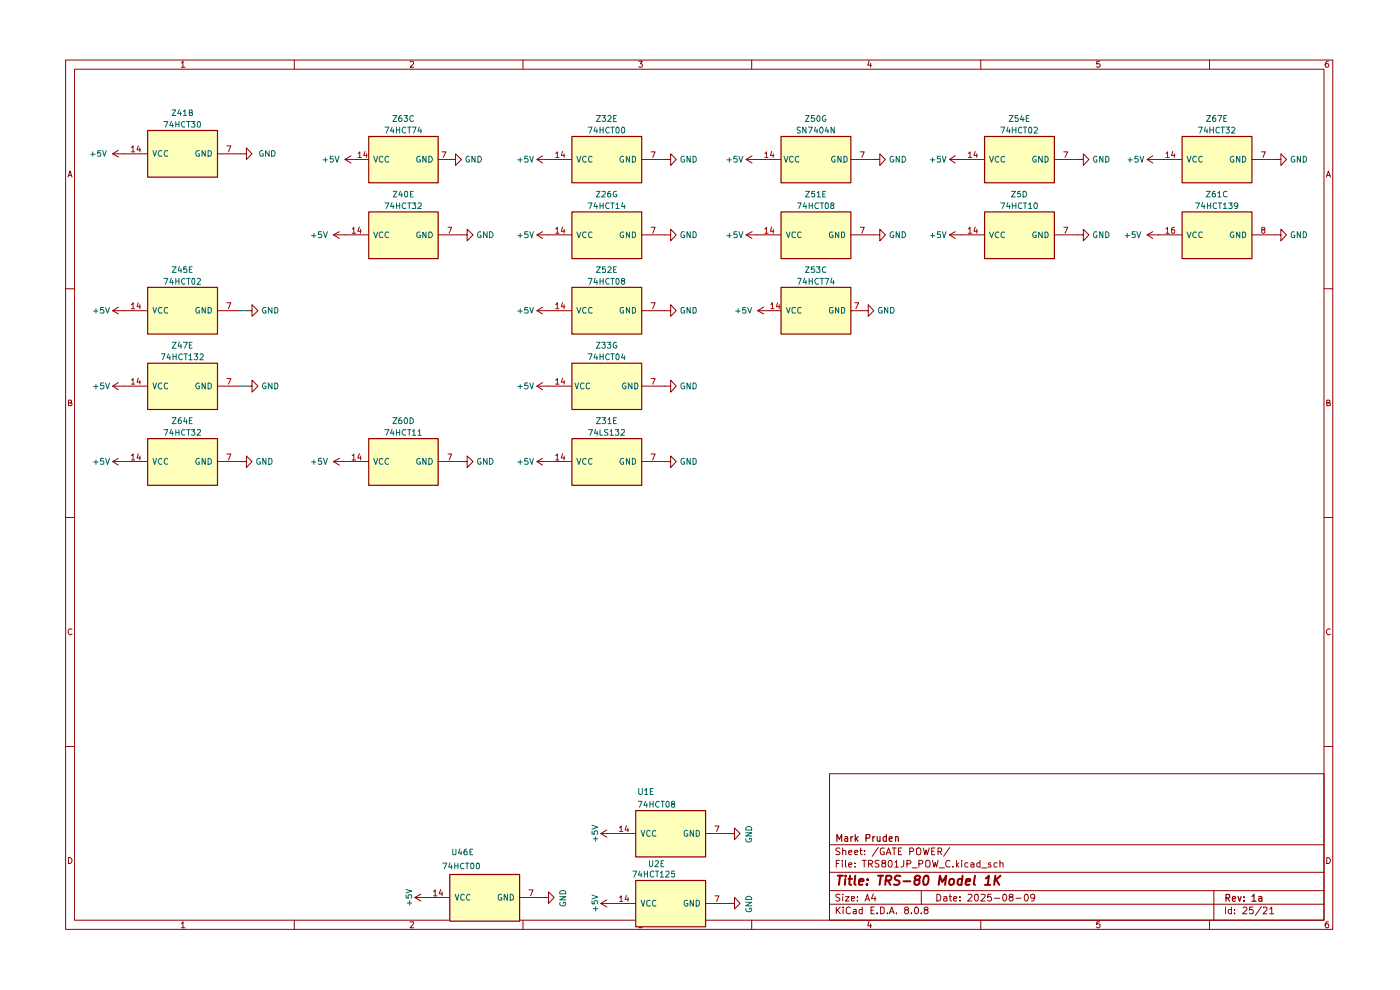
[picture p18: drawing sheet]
<svg xmlns="http://www.w3.org/2000/svg" width="297mm" height="210mm" viewBox="0 0 297 210" stroke-linecap="round" stroke-linejoin="round" font-family="sans-serif">
<g fill="none" stroke="#910000" stroke-width=".21">
<path d="M13.9 12.7h268.8v184.4h-268.8zM15.8 14.7h265.1v180.5h-265.1zM38.5 13.3h.1l.2-.3v1.3M38.5 14.3h.7M62.4 12.7v2M87 13.2l.5-.2 .3 .2-.1 .4-.7 .7h.8M111 12.7v2M135.5 13h.8l-.5 .5 .4 .1v.6h-.7M159.5 12.7v2M184.4 12.9l-.3 .9h.8M184.7 13.4v.9M208.1 12.7v2"/>
<path d="M233.3 13h-.6l-.1 .6h.7v.6h-.7M256.6 12.7v2M281.8 13a.71 .71 0 0 0-.7 .5 .71 .71 0 0 0 .3 .8l.4-.1v-.6l-.4-.1-.3 .3M14.4 37.5l.5-1.2 .4 1.2M14.5 37.2h.7M281.4 37.5l.4-1.2 .4 1.2M281.5 37.2h.6M13.9 61.3h1.9M280.9 61.3h1.8M14.5 85.5h.4l.3-.3-.2-.3h-.5v1.2h.6l.2-.5-.4-.1M281.5 85.5h.4l.2-.3-.1-.3h-.5v1.2h.6l.1-.5-.3-.1M13.9 109.8h1.9"/>
<path d="M280.9 109.8h1.8M15.3 133.5a.59 .59 0 0 0-.9 .5 .59 .59 0 0 0 .8 .6l.1-.1M282.2 133.5a.59 .59 0 0 0-.8 .5 .59 .59 0 0 0 .7 .6l.1-.1M13.9 158.4h1.9M280.9 158.4h1.8M176 164.1h104.9v31.1h-104.9zM176 179.2h104.9M178.2 180l-.6-.1-.3 .2 .1 .4 .8 .4-.1 .3h-.8M178.8 179.9v1.4M182.6 179.9v1.2l.3 .2M186.3 179.8l-1.3 1.8M187.6 180l-.4-.1-.4 .1v1.1l.4 .2 .4-.1v-.5h-.3"/>
<path d="M189.3 179.9h.8M189.7 179.9v1.4M191.3 179.9h-.7v1.4h.7M195.9 179.9l.3 1.4 .3-1 .2 1 .4-1.4M198.3 179.9h-.7v1.4h.7M201.5 179.8l-1.3 1.8M14.5 181.9a.65 .65 0 0 1 .8 .6 .65 .65 0 0 1-.8 .7zM38.5 195.9l.3-.4v1.3M38.5 196.8h.7M62.4 195.2v1.9M87 195.6l.7-.1 .1 .3-.8 1h.8M111 195.2v1.9"/>
<path d="M135.5 195.5h.8l-.5 .5 .5 .2-.1 .5-.5 .1-.2-.2M159.5 195.2v1.9M176 191.8h104.9M176 188.9h104.9M176 185h104.9M177.4 192.4v1.4M177.4 183.2h.5M177.6 193l.7 .8M178.1 182.5h-.7v1.4M178.2 189.8h-.8l-.1 .3 .8 .4 .1 .4-.3 .2-.6-.1M178.3 192.4l-.9 .8M178.7 182.5v.2"/>
<path d="M178.7 183v.9M178.8 189.7v.1M178.8 180.5l.4-.1 .2 .1v.8M178.8 190.2v.9M178.9 192.4v.2M178.9 192.9v.9M179.4 190.2h.7l-.7 .9h.7M179.4 182.5v1.3l.1 .1M180 183.4l.7-.1-.2-.3-.5 .2v.6l.3 .1 .3-.1M180 180.8l.7-.1-.2-.3-.5 .1v.6l.3 .2 .3-.1M180.4 192.6l-.4-.2-.5 .3 .1 1 .4 .1 .4-.1M180.6 190.6l.7-.1-.1-.3h-.6v.8h.6"/>
<path d="M181.1 192.9h.5v.9M181.3 180.8l.7-.1-.2-.3h-.3l-.2 .1v.6l.2 .2 .4-.1M181.4 183.8v.1M181.4 183.1v.1M181.6 193.2l-.5 .1-.1 .2 .1 .3h.5M181.9 191v.1M181.9 190.2v.2M182.4 180.4h.5M182.9 192.9h-.5l-.2 .7a.45 .45 0 0 0 .7 .2M182.9 192.4v1.4M182.9 182.5h.9M183.3 182.5v1.4"/>
<path d="M183.4 181.2v.1M183.4 180.5h.1M183.5 191.1l.5-1.4 .4 1.4M183.7 190.7h.7M184.3 183.3h.6l.2-.3v-.3l-.2-.2h-.6v1.4M184.4 195.4l-.3 1h.8M184.6 183.3l.5 .6M184.7 196v.8M184.8 193.1h.5M185.3 189.6l-.4 1h.9M185.5 192.4h-.7v1.4h.7M185.6 190.2v.9"/>
<path d="M186 193.7v.1M186.5 182.6a.6 .6 0 0 0-.9 .1l.1 .4 .7 .2 .1 .2-.3 .4-.6-.1M186.8 192.4h.4l.4 .3v.8l-.4 .3h-.4zM187.3 183.1h-.1l-.1-.3 .1-.2a.48 .48 0 0 1 .7 .2l-.2 .3-.5 .1a.47 .47 0 0 0 0 .7 .47 .47 0 0 0 .7-.2l-.1-.4-.2-.2M188 181.3l.5-1.4 .5 1.4M188.2 180.9h.6M188.3 193.7v.1M188.7 193.8l.5-1.4 .5 1.4M188.8 182.5a.76 .76 0 0 1 .5 .7 .76 .76 0 0 1-.5 .7l-.3-.2a.99 .99 0 0 1 .3-1.2zM188.8 193.4h.7M189.9 182.9l.3-.4v1.4M189.9 183.9h.7"/>
<path d="M190.2 193.7v.1M190.6 180.5h.4M191.7 182.5l-.1 1.3-.5 .1M192.1 193l-.2-.3 .2-.3h.4l.2 .3v.2l-.7 .3-.1 .4 .2 .2h.4l.2-.2-.2-.6M192.4 183.3l.7-.1 .1-.5-.3-.2h-.5v1.4M193 180.6h.6l.2-.2v-.3l-.2-.2h-.6v1.4M193.3 193.7v.1M193.5 184.1h1.1M194.1 192.6l.2-.2a.75 .75 0 0 1 .6 .7 .75 .75 0 0 1-.6 .7l-.2-.1-.1-.4zM194.4 180l.4-.1 .5 .1 .1 .8-.2 .4-.4 .1-.4-.2zM194.9 183.3h.6l.3-.3v-.3l-.3-.2h-.6v1.4M195.4 193.7v.1"/>
<path d="M195.4 188.9v2.9M196.4 193l-.4-.3 .4-.3h.2l.3 .3-.3 .3a.45 .45 0 0 0-.6 .4 .45 .45 0 0 0 .6 .4l.3-.2-.3-.6M196.4 182.7l.3-.2 .5 .2 .1 .7-.2 .4-.4 .1-.3-.1zM197.6 180.5h.6M197.8 182.5l.4 1.4 .2-1 .3 1 .3-1.4M198.7 189.7a.73 .73 0 0 1 .9 .7 .73 .73 0 0 1-.9 .7zM199 180.6l.7-.1 .1-.5-.3-.1h-.5v1.4M199.3 184.1h1.1M199.3 180.6l.5 .7M200.2 190.2h.6l.1 .9M200.9 190.5l-.7 .1v.4h.7M201.4 190.2h.5"/>
<path d="M201.5 189.7v1.3l.4 .1M201.5 182.7a.65 .65 0 0 0-.9 .5 .65 .65 0 0 0 .9 .6M202.1 183.8v.1M202.3 190.6l.7-.1-.1-.3h-.5l-.1 .2v.6l.2 .1 .4-.1M202.9 182.5v1.4M203 183.4l.4 .5M203.4 183l-.5 .5M203.7 191v.1M203.7 190.2v.2M204 182.5v.2M204 183v.9M205.4 189.8l.5-.1 .3 .4-.9 1h.9"/>
<path d="M205.4 183.1l-.5-.1-.2 .3 .1 .5h.6M205.9 183.1l.5-.1 .2 .2v.7M206.6 183.3l-.7 .1v.4h.7M206.9 189.8h.5a1.01 1.01 0 0 1-.2 1.3 .87 .87 0 0 1-.3-1.3zM207.9 183.1l-.4-.1-.3 .3 .1 .5h.6M207.9 182.5v1.4M208.1 195.2v1.9M208.1 189.8h.8l.1 .3-.9 1h.9M208.2 184.1h1.2M210.2 183.1l-.4-.1-.1 .3 .1 .1h.3l.2 .4-.2 .1-.4-.1M210.3 189.7h-.7l-.1 .7 .6-.2 .2 .3v.4l-.2 .2-.6-.1M210.9 190.5h1.1"/>
<path d="M211.5 183.1l-.4-.1-.2 .3v.5h.6M212.1 183.1l.5-.1 .2 .2v.7M212.1 182.5v1.4M212.8 189.8l.3-.1a.73 .73 0 0 1 .5 .7 .73 .73 0 0 1-.5 .7l-.3-.1-.1-.5zM214.3 190.3l-.2-.3 .1-.2h.6v.4l-.5 .1-.2 .2v.4l.2 .2h.4l.2-.2v-.4l-.2-.2M215.5 190.5h1.1M217.5 189.8l.1-.1a.73 .73 0 0 1 .6 .7 .73 .73 0 0 1-.6 .7l-.3-.6zM219.5 190.3l-.2 .2h-.5l-.2-.2 .1-.5 .5-.1 .3 .2-.2 1.1-.5 .1M233.3 195.5h-.6l-.1 .6 .2-.1h.3l.3 .2v.3l-.3 .3h-.3l-.2-.2M256.6 195.2v1.9M257.5 188.9v6.3M260 192.4v1.4"/>
<path d="M261.2 192.9h-.5l-.1 .3v.4l.2 .2h.4M261.2 192.4v1.4M261.9 193.7v.1M261.9 192.9v.2M263.7 192.6l.2-.2h.3l.3 .4-.9 1h.9M265.8 192.4h-.7l-.1 .7 .6-.2 .3 .3v.4l-.3 .2-.6-.1M267.6 192.3l-1.3 1.9M268 192.6l.2-.2 .5 .1 .1 .5-.9 .8h.9M269.4 192.8l.4-.4v1.4M269.4 193.8h.8M281.5 181.9a.65 .65 0 0 1 .7 .6 .65 .65 0 0 1-.7 .7zM281.8 195.5h-.4l-.3 .5v.5l.3 .3 .4-.1v-.7h-.4l-.3 .2"/>
</g>
<g fill="none" stroke="#910000" stroke-width=".25">
<path d="M177.5 178.5v-1.5l.5 1 .6-1v1.5M179.2 177.5h.5l.1 1M179.8 177.8l-.5 .1-.2 .2 .2 .4 .5-.1M180.5 177.5v1M180.9 177.5l-.4 .3M181.4 177v1.5M181.6 177.9l.4 .6M182 177.5l-.6 .5M183.7 177.8h.6a.45 .45 0 0 0 .1-.8h-.7v1.5M185.2 177.5v1M185.6 177.5l-.4 .3M186.1 177.5l.1 .9 .3 .1 .2-.2"/>
<path d="M186.7 177.5v1M188 177.5h-.4l-.2 .1v.7l.2 .2 .4-.1M188 177v1.5M188.6 178l.7-.2-.2-.3h-.4l-.1 .7 .3 .3 .3-.1M190 177.6l.2-.1h.3l.1 1M190 177.5v1M260.1 190.5l.7-.1 .1-.6-.8-.1v1.5M260.4 190.5l.5 .7M261.4 190.7l.7-.1-.1-.4h-.5l-.1 .7 .2 .3 .4-.1M262.6 190.2l.4 1 .3-1M263.9 191v.2M263.9 190.2v.2"/>
<path d="M265.6 190.2l.4-.5v1.5M265.6 191.2h.8M267 190.2h.6l.1 1M267.7 190.6l-.7 .1v.4h.7"/>
</g>
<g fill="none" stroke="#910000" stroke-width=".42">
<path d="M177.7 185.8h1.1M178.2 185.8l-.2 1.9M179.3 186.4l-.1 1.3M179.4 185.8v.1M180 186.4h.8M180.3 185.8l-.1 1.6 .4 .3M181.4 185.8l-.1 1.6 .2 .3M182.2 187l1-.1-.1-.4a.6 .6 0 0 0-.8 .2v.9h.7M184 187.5l-.1 .2-.1-.1 .2-.1-.1 .2M184.1 186.5v.2M186.3 185.8h1.1M186.9 185.8l-.3 1.9"/>
<path d="M187.9 186.8l1-.1 .2-.6v-.2l-.3-.1h-.8l-.2 1.9M188.4 186.8l.5 .9M191 185.8h-.8l-.4 .3 .1 .4 .8 .4 .1 .5-.4 .3-.8-.1M191.7 186.9h1.4M194.4 186.6l-.3-.2v-.3a.72 .72 0 0 1 1-.3l.1 .3-.2 .4-.8 .2a.75 .75 0 0 0-.1 .9 .72 .72 0 0 0 1-.2v-.6l-.3-.2M196 186.1l.4-.3 .5 .1a1.62 1.62 0 0 1-.5 1.8l-.5-.2-.1-.6zM199.1 187.7l.3-1.9 .5 1.3 .8-1.3-.2 1.9M201.5 186.6l.3-.2 .5 .2v.9l-.4 .2-.5-.2zM204.1 186.5l-.5-.1-.4 .4v.7l.2 .2 .6-.1M204.2 185.8l-.2 1.9M204.9 187l.9-.1v-.4h-.7l-.3 .9 .3 .3 .5-.1M206.8 185.8l-.2 1.6 .2 .3"/>
<path d="M209 187.7h1.1M209.1 186.3l.7-.5-.3 1.9M211.2 185.8l-.3 1.9M211.3 186.6l.7 1.1M212.3 185.8l-1.3 1.1"/>
</g>
<g fill="#ffffbc">
<path d="M78.2 93h14.7v9.9h-14.7z"/>
<path d="M121.3 93h14.8v9.9h-14.8z"/>
<path d="M121.3 77h14.8v9.8h-14.8z"/>
<path d="M78.2 44.9h14.7v9.9h-14.7z"/>
<path d="M78.2 28.9h14.7v9.8h-14.7z"/>
<path d="M31.3 77h14.8v9.8h-14.8z"/>
<path d="M31.3 93h14.8v9.9h-14.8z"/>
<path d="M134.8 186.7h14.8v9.8h-14.8z"/>
<path d="M134.8 171.9h14.8v9.8h-14.8z"/>
<path d="M95.4 185.5h14.8v9.9h-14.8z"/>
<path d="M31.3 60.9h14.8v9.9h-14.8z"/>
<path d="M31.3 27.6h14.8v9.9h-14.8z"/>
<path d="M165.6 60.9h14.9v9.9h-14.9z"/>
<path d="M165.6 44.9h14.9v9.9h-14.9z"/>
<path d="M165.6 28.9h14.9v9.8h-14.9z"/>
<path d="M121.3 60.9h14.8v9.9h-14.8z"/>
<path d="M121.3 44.9h14.8v9.9h-14.8z"/>
<path d="M121.3 28.9h14.8v9.8h-14.8z"/>
<path d="M250.7 44.9h14.9v9.9h-14.9z"/>
<path d="M250.7 28.9h14.9v9.8h-14.9z"/>
<path d="M208.8 28.9h14.8v9.8h-14.8z"/>
<path d="M208.8 44.9h14.8v9.9h-14.8z"/>
</g>
<g fill="none" stroke="#910000" stroke-width=".21">
<path d="M23.9 32.6l1.2 .7M23.9 32.6h7.4M25.1 31.9l-1.2 .7M46.1 32.6h6.2v-1.2l1.2 1.2-1.2 1.2v-1.2M73.2 33.8h5M73.2 33.8l1.3 .8M74.5 33.1l-1.3 .7M92.9 33.8h3.7v-1.2l1.3 1.2-1.3 1.3v-1.3M113.9 33.8h7.4M113.9 33.8l1.2 .8M115.1 33.1l-1.2 .7M136.1 33.8h6.2v-1.2l1.2 1.2-1.2 1.3v-1.3"/>
<path d="M158.3 33.8h7.3M158.3 33.8l1.2 .8M159.5 33.1l-1.2 .7M180.5 33.8h6.1v-1.2l1.2 1.2-1.2 1.3v-1.3M201.5 33.8h7.3M201.5 33.8l1.1 .8M202.6 33.1l-1.1 .7M223.6 33.8h6.2v-1.2l1.2 1.2-1.2 1.3v-1.3M243.4 33.8h7.3M243.4 33.8l1.2 .8M244.6 33.1l-1.2 .7M265.6 33.8h6.1v-1.2l1.2 1.2-1.2 1.3v-1.3"/>
<path d="M70.7 49.8h7.5M70.7 49.8l1.3 .8M72 49.1l-1.3 .7M92.9 49.8h6.2v-1.2l1.3 1.2-1.3 1.3v-1.3M113.9 49.8h7.4M113.9 49.8l1.2 .8M115.1 49.1l-1.2 .7M136.1 49.8h6.2v-1.2l1.2 1.2-1.2 1.3v-1.3M158.3 49.8h7.3M158.3 49.8l1.2 .8M159.5 49.1l-1.2 .7M180.5 49.8h6.1v-1.2l1.2 1.2-1.2 1.3v-1.3"/>
<path d="M201.5 49.8h7.3M201.5 49.8l1.1 .8M202.6 49.1l-1.1 .7M223.6 49.8h6.2v-1.2l1.2 1.2-1.2 1.3v-1.3M243.4 49.8h7.3M243.4 49.8l1.2 .8M244.6 49.1l-1.2 .7M265.6 49.8h6.1v-1.2l1.2 1.2-1.2 1.3v-1.3M23.9 65.9l1.2 .7M23.9 65.9h7.4M25.1 65.1l-1.2 .8M46.1 65.9h4.9"/>
<path d="M52.3 65.9h1.2v-1.3l1.2 1.3-1.2 1.2v-1.2M113.9 65.9h7.4M113.9 65.9l1.2 .7M115.1 65.1l-1.2 .8M136.1 65.9h6.2v-1.3l1.2 1.3-1.2 1.2v-1.2M160.7 65.9h4.9M160.7 65.9l1.3 .7M162 65.1l-1.3 .8M180.5 65.9h3.7v-1.3l1.2 1.3-1.2 1.2v-1.2M23.9 97.9h7.4M23.9 81.9h7.4M23.9 97.9l1.2 .8"/>
<path d="M23.9 81.9l1.2 .8M25.1 97.2l-1.2 .7M25.1 81.1l-1.2 .8M46.1 97.9h6.2v-1.2l1.2 1.2-1.2 1.3v-1.3M46.1 81.9h4.9M52.3 81.9h1.2v-1.3l1.2 1.3-1.2 1.3v-1.3M70.7 97.9l1.3 .8M70.7 97.9h7.5M72 97.2l-1.3 .7M92.9 97.9h6.2v-1.2l1.3 1.2-1.3 1.3v-1.3M113.9 97.9h7.4M113.9 81.9h7.4"/>
<path d="M113.9 81.9l1.2 .8M113.9 97.9l1.2 .8M115.1 81.1l-1.2 .8M115.1 97.2l-1.2 .7M136.1 97.9h6.2v-1.2l1.2 1.2-1.2 1.3v-1.3M136.1 81.9h6.2v-1.3l1.2 1.3-1.2 1.3v-1.3M127.5 176.8l1.2 .8M127.5 176.8h7.3M128.7 176.1l-1.2 .7M149.6 176.8h6.2v-1.2l1.2 1.2-1.2 1.3v-1.3M88 190.4l1.3 .7M88 190.4h7.4"/>
<path d="M89.3 189.7l-1.3 .7M110.2 190.4h6.2v-1.2l1.2 1.2-1.2 1.2v-1.2M127.5 191.6h7.3M127.5 191.6l1.2 .8M128.7 190.9l-1.2 .7M149.6 191.6h6.2v-1.2l1.2 1.2-1.2 1.2v-1.2"/>
</g>
<g fill="none" stroke="#910000" stroke-width=".25">
<path d="M31.3 27.7h14.8v9.9h-14.8zM78.2 29h14.8v9.8h-14.8zM121.3 29h14.8v9.8h-14.8zM165.7 29h14.8v9.8h-14.8zM208.9 29h14.8v9.8h-14.8zM250.8 29h14.8v9.8h-14.8zM78.2 45h14.8v9.9h-14.8zM121.3 45h14.8v9.9h-14.8zM165.7 45h14.8v9.9h-14.8zM208.9 45h14.8v9.9h-14.8zM250.8 45h14.8v9.9h-14.8zM31.3 77h14.8v9.9h-14.8z"/>
<path d="M31.3 61h14.8v9.9h-14.8zM121.3 77h14.8v9.9h-14.8zM121.3 61h14.8v9.9h-14.8zM165.7 61h14.8v9.9h-14.8zM31.3 93h14.8v9.9h-14.8zM78.2 93h14.8v9.9h-14.8zM121.3 93h14.8v9.9h-14.8zM134.9 172h14.8v9.8h-14.8zM95.4 185.5h14.8v9.9h-14.8zM134.9 186.8h14.8v9.8h-14.8z"/>
</g>
<g fill="none" stroke="#006665" stroke-width=".21">
<path d="M19.3 32.7h.9M19.7 32.2v.9M21.4 32h-.6l-.1 .5 .2-.1h.3l.2 .1v.6h-.7M21.8 32l.3 1.1 .5-1.1M32.5 32l.3 1.1 .4-1.1M34.3 32h-.5l-.2 .5 .2 .6h.5M34.8 25.8h.8l-.5 1.2M35.6 32h-.1a.66 .66 0 0 0-.6 .4 .66 .66 0 0 0 .2 .7h.5M36.4 25.7l-.4 .9h.8M36.5 23.3h.8l-.8 1.2h.8M36.6 26.2v.8M37.3 25.8v1.2"/>
<path d="M37.3 26.4h.7M38 25.8v1.2M38.1 23.2l-.4 .9h.8M38.3 23.7v.8M38.9 23.7l.3-.4v1.2M38.9 24.5h.7M39.2 25.9a.61 .61 0 0 0-.7 .3 .61 .61 0 0 0 .2 .8l.5-.1M39.6 25.8h.7M40 25.8v1.2M40.2 23.9l.6-.2-.1-.4h-.5v1.2h.6v-.4v-.2h-.3M40.6 25.8h.8l-.5 .4 .5 .3-.1 .5-.7-.1M41.9 25.9l.4-.1a.86 .86 0 0 1 .1 1.2h-.4l-.1-.2z"/>
<path d="M42.3 32h-.5l-.3 .5 .3 .6h.5v-.5h-.2M43.6 32v1.1l-.7-1.1v1.1M44.1 32h.5l.2 .2v.7l-.2 .2h-.5zM55.7 32a.66 .66 0 0 0-.6 .4 .66 .66 0 0 0 .2 .7h.5v-.5h-.2M57.1 32v1.1l-.8-1.1v1.1M57.6 32h.5l.2 .2 .1 .4-.3 .5h-.5zM68.5 33.9h1M69 33.5v.9M70.6 33.1h-.5v.6l.5-.1 .1 .6-.2 .2-.4-.2M71.1 33.1l.4 1.3 .4-1.3M79.3 33.1l.4 1.3 .4-1.3M81.2 33.3l-.3-.2-.4 .4 .1 .7 .3 .2 .3-.2"/>
<path d="M81.7 27h.8l-.6 1.2M82.4 33.3l-.2-.2a.64 .64 0 0 0-.6 .7 .64 .64 0 0 0 .6 .6l.2-.2M83.2 27l-.4 .8h.8M83.3 24.5h.9l-.9 1.3h.9M83.4 27.4v.8M84.1 27v1.2M84.1 27.6h.7M84.8 27v1.2M85.1 24.5l-.3 .2a.7 .7 0 0 0 0 1.1h.2l.3-.3v-.2l-.3-.3-.4 .1-.1 .2M85.7 24.5h.8l-.4 .5 .3 .1 .1 .4-.3 .3h-.3l-.2-.2M86.1 27.1l-.2-.1a.6 .6 0 0 0-.6 .6 .6 .6 0 0 0 .8 .5M86.5 27h.7"/>
<path d="M86.8 27v1.2M87.4 27h.9l-.5 1.2M87.7 24.7l-.3-.2a.61 .61 0 0 0-.5 .7 .61 .61 0 0 0 .8 .5v-.1M88.9 27l-.2 .8h.7M89.1 33.2l-.2-.1-.5 .4 .1 .7 .4 .2 .2-.1 .1-.4h-.3M89.3 27.4v.8M90.4 33.1v1.3l-.7-1.3v1.3M91 33.1a.65 .65 0 0 1 .7 .7 .65 .65 0 0 1-.7 .6zM99.5 33.2l-.1-.1a.64 .64 0 0 0-.6 .6 .64 .64 0 0 0 .6 .7l.2-.2v-.3h-.2M100.8 33.1v1.3l-.7-1.3v1.3M101.4 33.1a.65 .65 0 0 1 .8 .7 .65 .65 0 0 1-.8 .6zM109.8 33.9h1"/>
<path d="M110.4 33.5v.9M112 33.1h-.6l-.1 .6 .6-.1 .2 .6-.3 .2h-.3l-.2-.2M112.4 33.1l.4 1.3 .4-1.3M122.4 33.1l.4 1.3 .4-1.3M124.3 33.3l-.1-.2a.64 .64 0 0 0-.6 .7 .64 .64 0 0 0 .6 .6l.1-.2M124.8 27h.8l-.5 1.2M125.6 33.3l-.3-.2a.65 .65 0 0 0-.5 .7 .65 .65 0 0 0 .5 .6l.3-.2M126.3 27l-.3 .8h.8M126.5 24.5h.9l-.9 1.3h.9M126.6 27.4v.8M127.3 27v1.2M127.3 27.6h.7"/>
<path d="M127.7 24.5h.8l-.4 .5 .3 .1v.6l-.5 .1-.2-.2M128 27v1.2M129 24.7l.4-.2 .3 .3-.8 1h.8M129.2 27.1l-.2-.1a.6 .6 0 0 0-.5 .6 .6 .6 0 0 0 .7 .5M129.6 27h.7M129.9 27v1.2M130.2 25.1h.4M130.7 27.2l.2-.2a.75 .75 0 0 1 .2 1.2l-.4-.2zM130.8 24.5h-.6v1.3h.6M132.1 27a.71 .71 0 0 1 .5 .6 .71 .71 0 0 1-.4 .6l-.3-.2v-.8zM132.3 33.2l-.2-.1a.64 .64 0 0 0-.6 .7 .64 .64 0 0 0 .6 .6l.2-.1v-.4h-.2M133.6 33.1v1.3l-.7-1.3v1.3"/>
<path d="M134.1 33.1h.3l.4 .4v.6l-.4 .3h-.3zM145.2 33.2l-.4-.1-.3 .4v.6l.1 .2 .4 .1 .2-.2v-.3h-.2M146.4 33.1v1.3l-.7-1.3v1.3M147 33.1h.4l.3 .4v.6l-.3 .3h-.4zM154.2 33.9h.9M154.7 33.5v.9M156.3 33.1h-.6v.6l.5-.1 .2 .6-.2 .2-.5-.2M156.8 33.1l.4 1.3 .4-1.3M166.3 33.1l.4 1.3 .5-1.3M168.3 33.3l-.4-.2-.4 .4 .1 .7 .3 .2 .4-.2M169.5 33.3l-.2-.2a.64 .64 0 0 0-.6 .7 .64 .64 0 0 0 .6 .6l.2-.2M169.8 27h-.5l-.2 .1v.4l.7 .4-.3 .3-.4-.1"/>
<path d="M170.9 24.5h.8l-.8 1.3h.8M171 27v1.2l-.7-1.2v1.2M171.5 27h.8l-.6 1.2M172.8 24.5h-.6l-.1 .6h.7v.4l-.2 .3h-.4l-.1-.2M173 27l-.2 .8h.7M173.3 27.4v.8M173.4 24.6l.3-.1 .2 .3v.7l-.2 .3a.71 .71 0 0 1-.3-1.2zM174.2 27a.68 .68 0 0 1 .4 .6 .68 .68 0 0 1-.4 .6l-.3-.2a.77 .77 0 0 1 .3-1zM175.1 24.6l-.1-.1a.64 .64 0 0 0-.6 .6 .64 .64 0 0 0 .6 .7l.2-.2v-.3h-.2M175.4 27l-.4 .8h.8M175.6 27.4v.8M177 27v1.2l-.7-1.2v1.2"/>
<path d="M177.2 33.2l-.2-.1a.64 .64 0 0 0-.6 .7 .64 .64 0 0 0 .6 .6l.2-.1v-.4h-.2M178.4 33.1v1.3l-.6-1.3v1.3M179 33.1h.3l.4 .4v.6l-.4 .3h-.3zM189.5 33.2l-.2-.1-.5 .4 .1 .7 .4 .2 .2-.1 .1-.4h-.2M190.8 33.1v1.3l-.7-1.3v1.3M191.4 33.1a.65 .65 0 0 1 .8 .7 .65 .65 0 0 1-.8 .6zM197.4 33.9h.9M197.8 33.5v.9M199.5 33.1h-.6l-.1 .6 .6-.1 .1 .6-.2 .2h-.3l-.2-.2M199.9 33.1l.4 1.3 .4-1.3M209.9 33.1l.4 1.3 .5-1.3M211.9 33.3l-.3-.2a.65 .65 0 0 0-.5 .7 .65 .65 0 0 0 .5 .6l.3-.2"/>
<path d="M212.3 27h.8l-.5 1.2M213.1 33.3l-.3-.2-.4 .4 .1 .7 .3 .2 .3-.2M213.8 27l-.2 .8h.7M214.1 24.5h.8l-.8 1.3h.8M214.2 27.4v.8M214.8 27.6h.7M214.8 27v1.2M215.5 27v1.2M215.9 24.5h-.6v.6l.5-.1 .2 .3-.1 .4-.4 .1-.2-.2M216.8 27.1l-.3-.1a.65 .65 0 0 0-.5 .6 .65 .65 0 0 0 .5 .6l.3-.1M216.8 24.5l-.4 .9h.9M217 24.9v.9"/>
<path d="M217.1 27h.7M217.5 27v1.2M217.7 25.1h.4M218.3 24.5h-.6v1.3h.6M218.5 27a.71 .71 0 0 1 .4 .6 .71 .71 0 0 1-.3 .6l-.4-.2v-.8zM219.3 27.1l.5-.1 .3 .2-.1 .4-.7 .6h.8M219.8 33.2l-.1-.1a.64 .64 0 0 0-.6 .6 .64 .64 0 0 0 .5 .7l.2-.1v-.4h-.2M221.1 33.1v1.3l-.8-1.3v1.3M221.7 33.1a.64 .64 0 0 1 .7 .7 .64 .64 0 0 1-.7 .6zM232.7 33.2l-.2-.1a.64 .64 0 0 0-.6 .7 .64 .64 0 0 0 .6 .6l.2-.1v-.4h-.2M234 33.1v1.3l-.7-1.3v1.3M234.6 33.1h.2l.4 .4v.6l-.4 .3h-.2z"/>
<path d="M239.3 33.9h.9M239.7 33.5v.9M241.4 33.1h-.6l-.1 .6 .6-.1 .2 .6-.2 .2h-.4l-.2-.2M241.8 33.1l.5 1.3 .3-1.3M251.8 33.1l.5 1.3 .4-1.3M253.8 33.3l-.3-.2a.65 .65 0 0 0-.5 .7 .65 .65 0 0 0 .5 .6l.3-.2M254.2 27h.9l-.6 1.2M255.1 33.3l-.3-.2a.65 .65 0 0 0-.5 .7 .65 .65 0 0 0 .5 .6l.3-.2M255.7 27l-.2 .8h.7M256 24.5h.8l-.8 1.3h.8M256.1 27.4v.8M256.7 27.6h.7"/>
<path d="M256.7 27v1.2M257.4 27v1.2M257.8 24.5l-.4 .1-.1 .2v.8l.1 .2 .4-.1v-.6l-.4-.1-.1 .3M258.4 24.5h.8l-.6 1.3M258.7 27.1l-.3-.1a.65 .65 0 0 0-.5 .6 .65 .65 0 0 0 .5 .6l.3-.1M259 27h.8M259.4 27v1.2M259.6 25.1h.4M260 27h.8l-.4 .5 .3 .1v.5h-.7M260.2 24.5h-.6v1.3h.6M261.3 27.1l.4-.1 .3 .4-.8 .8h.8M261.7 33.2l-.1-.1a.64 .64 0 0 0-.6 .7 .64 .64 0 0 0 .6 .6l.1-.1v-.4h-.1"/>
<path d="M263 33.1v1.3l-.7-1.3v1.3M263.6 33.1a.64 .64 0 0 1 .7 .7 .64 .64 0 0 1-.7 .6zM274.6 33.2l-.3-.1-.4 .4v.6l.2 .2 .3 .1 .3-.2v-.3h-.3M275.9 33.1v1.3l-.7-1.3v1.3M276.5 33.1a.52 .52 0 0 1 .7 .4v.6a.52 .52 0 0 1-.7 .3zM34.8 59h.8l-.5 1.3M36.4 59l-.4 .9h.8M36.5 56.6h.9l-.9 1.2h.9M36.6 59.5v.8M37.3 59v1.3M37.3 59.6h.7M38 59v1.3"/>
<path d="M38.1 56.5l-.3 .9h.8M38.4 57v.8M39.2 59.1a.57 .57 0 0 0-.7 .5 .57 .57 0 0 0 .7 .6v-.1M39.6 56.6h-.6v.6l.4-.2 .3 .3-.1 .5-.6-.1M39.6 59h.7M40 59v1.3M40.2 57.2h.4M40.8 59.1l.3-.1a.78 .78 0 0 1-.2 1.3l-.2-.5zM40.8 56.6h-.6v1.2h.6M41.9 59.1l.4-.1 .2 .4-.7 .9h.7M66.1 50h.9M66.6 49.5v.9"/>
<path d="M68.2 49.1h-.6l-.1 .6h.7v.6h-.7M68.6 49.1l.4 1.3 .5-1.3M79.3 49.2l.4 1.2 .4-1.2M81.2 49.3l-.6-.1-.1 .3v.7a.55 .55 0 0 0 .7 .1M81.7 43h.8l-.6 1.2M82.4 49.3l-.5-.1a.61 .61 0 0 0-.2 .8 .61 .61 0 0 0 .7 .3M83.2 43l-.4 .8h.8M83.4 40.6h.8l-.8 1.2h.8M83.4 43.5v.7M84.1 43v1.2M84.1 43.6h.7M84.8 43v1.2"/>
<path d="M85 40.5l-.4 .9h.8M85.2 40.9v.9M85.9 40.7l.4-.1 .2 .2v.7a.35 .35 0 0 1-.4 .3 .35 .35 0 0 1-.3-.4zM86.1 43.1l-.5-.1-.3 .6 .3 .6 .5-.1M86.5 43h.7M86.8 43v1.2M87.1 41.2h.3M87.4 43h.8l-.4 .5 .4 .1v.5h-.8M87.7 40.6h-.6v1.2h.6M88.7 43.1l.6-.1 .1 .6-.8 .6h.8M89.1 49.2h-.4l-.3 .3 .1 .7 .4 .2 .3-.1v-.4h-.3M90.4 49.2v1.2l-.7-1.2v1.2"/>
<path d="M91 49.2h.5a.66 .66 0 0 1 .2 .8 .66 .66 0 0 1-.7 .4zM102 49.2a.61 .61 0 0 0-.7 .3 .61 .61 0 0 0 .1 .7l.3 .2 .4-.1v-.4h-.3M103.3 49.1v1.3l-.7-1.3v1.3M103.8 49.1a.65 .65 0 0 1 .8 .7 .65 .65 0 0 1-.8 .6zM109.8 50h1M110.4 49.5v.9M112 49.1h-.6l-.1 .6h.7v.6h-.7M112.4 49.1l.4 1.3 .4-1.3M122.4 49.2l.4 1.2 .4-1.2M124.3 49.3l-.5-.1a.61 .61 0 0 0-.2 .8 .61 .61 0 0 0 .7 .3M124.8 59h.8l-.5 1.3M124.8 43h.8l-.5 1.2"/>
<path d="M125.6 49.3l-.5-.1a.61 .61 0 0 0-.3 .8 .61 .61 0 0 0 .8 .3M126.3 59l-.3 .9h.8M126.3 43l-.3 .8h.8M126.5 56.6h.9l-.9 1.2h.9M126.5 40.6h.8l-.8 1.2h.8M126.6 43.5v.7M126.6 59.5v.8M127.3 43v1.2M127.3 59v1.3M127.3 43.6h.7M127.3 59.6h.7M127.7 40.7l.6-.1 .1 .5-.8 .7h.8"/>
<path d="M128 43v1.2M128 59v1.3M128.4 56.6h-.6v.6l.2-.2 .4 .1v.7l-.6-.1M129 56.7l.4-.1 .3 .3-.8 .9h.8M129.2 59.1a.57 .57 0 0 0-.7 .5 .57 .57 0 0 0 .7 .6v-.1M129.2 43.1v-.1a.66 .66 0 0 0-.7 .5 .66 .66 0 0 0 .2 .7l.5-.1M129.5 40.6l-.4 .1-.2 .8 .3 .3 .4-.1v-.5l-.2-.2-.4 .1-.1 .2M129.6 43h.7M129.6 59h.7M129.9 43v1.2M129.9 59v1.3M130.2 57.2h.4"/>
<path d="M130.7 43.4l.3-.4v1.2M130.7 44.2h.7M130.8 59.1l.3-.1a.78 .78 0 0 1-.2 1.3l-.2-.2zM130.8 56.6h-.6v1.2h.6M130.8 40.6h-.5a.61 .61 0 0 0-.2 .8 .61 .61 0 0 0 .7 .3v-.4h-.2M132 59.6l-.1-.1v-.4h.6v.5h-.5l-.1 .1v.4l.1 .2 .5-.1v-.1v-.3l-.2-.2M132.1 43l-.2 .8h.7M132.3 49.2h-.5a.61 .61 0 0 0-.2 .8 .61 .61 0 0 0 .7 .3v-.4h-.2M132.5 43.5v.7M133.6 49.2v1.2l-.7-1.2v1.2M134.1 49.2h.5l.2 .3v.7l-.4 .2h-.3zM145.2 49.2h-.6l-.1 .3v.7a.52 .52 0 0 0 .7 .1v-.4h-.2"/>
<path d="M146.4 49.1v1.3l-.7-1.3v1.3M147 49.1h.4l.3 .4v.7l-.3 .2h-.4zM154.2 50h.9M154.7 49.5v.9M156.3 49.1h-.6v.6a.45 .45 0 0 1 .5 0 .45 .45 0 0 1 .1 .6h-.6M156.8 49.1l.4 1.3 .4-1.3M166.8 49.2l.5 1.2 .3-1.2M168.8 49.3l-.6-.1-.2 .3v.7a.52 .52 0 0 0 .8 .1M169.2 59h.8l-.5 1.3M169.2 43h.8l-.5 1.2M170 49.3l-.5-.1a.61 .61 0 0 0-.3 .8 .61 .61 0 0 0 .8 .3M170.7 59l-.3 .9h.7"/>
<path d="M170.7 43l-.3 .8h.7M170.9 56.6h.8l-.8 1.2h.8M170.9 40.6h.8l-.8 1.2h.8M171 43.5v.7M171 59.5v.8M171.7 43.6h.6M171.7 59.6h.6M171.7 43v1.2M171.7 59v1.3M172.3 43v1.2M172.3 59v1.3M172.8 56.6h-.6l-.1 .6 .1-.2h.4l.2 .3v.3l-.1 .2-.6-.1"/>
<path d="M172.8 40.6h-.6v.6l.1-.2h.4l.1 .2v.5h-.6M173.2 56.6h.7l-.3 .4 .3 .2v.5h-.7M173.3 40.9l.4-.3v1.2M173.3 41.8h.7M173.6 59.1a.58 .58 0 0 0-.8 .6 .58 .58 0 0 0 .8 .5v-.1M173.6 43.1l-.5-.1-.3 .6 .3 .6 .5-.1M173.9 43h.8M173.9 59h.8M174.4 43v1.2M174.4 59v1.3M174.5 41.2h.5M175 59h.8l-.5 1.3"/>
<path d="M175.1 43.1l.5-.1 .1 .2v.8l-.1 .2-.5-.1zM175.1 40.6h-.6v1.2h.6M175.2 56.7l-.2-.1a.67 .67 0 0 0-.6 .5 .67 .67 0 0 0 .3 .7l.5-.1M176.5 59l-.3 .9h.8M176.5 43.6l-.3-.3 .1-.3h.5l.1 .3-.2 .3a.4 .4 0 0 0-.5 .2 .4 .4 0 0 0 .1 .4l.5-.1a.36 .36 0 0 0-.1-.5M176.7 49.2h-.6l-.1 .3v.7a.52 .52 0 0 0 .7 .1v-.4h-.2M176.8 59.5v.8M177.9 49.2v1.2l-.7-1.2v1.2M178.5 49.2h.5l.2 .3v.7l-.3 .2h-.4zM189.5 49.2l-.2-.1-.5 .4 .1 .7 .4 .2 .3-.1v-.4h-.2M190.8 49.1v1.3l-.7-1.3v1.3M191.4 49.1a.65 .65 0 0 1 .7 .7 .65 .65 0 0 1-.7 .6z"/>
<path d="M197.4 50h.9M197.8 49.5v.9M199.5 49.1h-.6l-.1 .6h.7v.6h-.7M199.9 49.1l.4 1.3 .4-1.3M209.9 49.2l.4 1.2 .5-1.2M211.9 49.3l-.5-.1a.61 .61 0 0 0-.3 .8 .61 .61 0 0 0 .8 .3M212.3 43h.8l-.5 1.2M213.1 49.3l-.5-.1-.2 .3v.7l.4 .2 .3-.1M213.8 43l-.2 .8h.7M214.2 43.5v.7M214.6 40.6h.8l-.8 1.2h.8M214.8 43.6h.7"/>
<path d="M214.8 43v1.2M215.5 43v1.2M216.4 40.6h-.5v.6l.1-.2 .4 .1v.6h-.5M216.8 43.1l-.1-.1a.66 .66 0 0 0-.7 .5 .66 .66 0 0 0 .3 .7l.5-.1M217 40.6h.5a.66 .66 0 0 1 .3 .8 .66 .66 0 0 1-.8 .4zM217.1 43h.7M217.5 43v1.2M218.2 43.4l.4-.4v1.2M218.2 44.2h.7M219.4 43.2l.2-.2 .3 .1a.87 .87 0 0 1 0 1.1h-.3a.82 .82 0 0 1-.2-1zM219.8 49.2h-.5a.61 .61 0 0 0-.2 .8 .61 .61 0 0 0 .7 .3v-.4h-.2M221.1 49.2v1.2l-.8-1.2v1.2"/>
<path d="M221.7 49.2h.4a.66 .66 0 0 1 .2 .8 .66 .66 0 0 1-.6 .4zM232.7 49.2a.58 .58 0 0 0-.8 .6 .58 .58 0 0 0 .8 .5v-.4h-.2M234 49.1v1.3l-.7-1.3v1.3M234.6 49.1h.2l.4 .4v.7l-.4 .2h-.2zM238.7 50h.9M239.1 49.5v.9M240.8 49.1h-.6v.6h.6v.6h-.6M241.2 49.1l.4 1.3 .4-1.3M251.8 49.2l.5 1.2 .4-1.2M253.6 43h.9l-.5 1.2M253.8 49.3l-.5-.1a.61 .61 0 0 0-.2 .8 .61 .61 0 0 0 .7 .3M255.1 49.3l-.6-.1a.61 .61 0 0 0-.2 .8 .61 .61 0 0 0 .8 .3"/>
<path d="M255.1 43l-.2 .8h.7M255.5 43.5v.7M255.9 40.6h.8l-.8 1.2h.8M256.2 43.6h.6M256.2 43v1.2M256.8 43v1.2M257.8 40.6l-.5 .1-.1 .8 .2 .3 .4-.1v-.5l-.1-.2h-.3l-.2 .3M258.1 43.1l-.1-.1a.66 .66 0 0 0-.6 .5 .66 .66 0 0 0 .2 .7l.5-.1M258.4 40.9l.3-.3v1.2M258.4 41.8h.6M258.4 43h.8M258.8 43v1.2"/>
<path d="M259.5 43.4l.4-.4v1.2M259.5 44.2h.7M260.3 40.7l-.5-.1-.3 .2v.7l.5 .3 .3-.1M260.6 43h.8l-.4 .5 .4 .2-.1 .5-.7-.1M261.7 49.2h-.5a.61 .61 0 0 0-.2 .8 .61 .61 0 0 0 .7 .3v-.4h-.1M262.6 43.6l-.3 .2h-.2l-.3-.2v-.4l.2-.2h.4a.91 .91 0 0 1-.1 1.2h-.3M263 49.2v1.2l-.7-1.2v1.2M263.6 49.2h.4a.66 .66 0 0 1 .3 .8 .66 .66 0 0 1-.7 .4zM274.6 49.2a.42 .42 0 0 0-.7 .3v.7a.52 .52 0 0 0 .8 .1v-.4h-.3M275.9 49.1v1.3l-.7-1.3v1.3M276.5 49.1a.52 .52 0 0 1 .7 .4v.7l-.7 .2zM19.8 66h1"/>
<path d="M20.4 65.5v.9M22 65.2h-.6l-.1 .6 .2-.1h.3l.3 .2v.3l-.2 .2-.6-.1M22.4 65.2l.4 1.2 .4-1.2M32.5 65.2l.3 1.2 .4-1.2M34.2 75.1h.8l-.5 1.2M34.3 65.3l-.5-.1-.2 .5 .2 .7 .5-.1M35.6 65.3l-.1-.1a.66 .66 0 0 0-.6 .5 .66 .66 0 0 0 .2 .7l.5-.1M35.8 75.1l-.4 .8h.8M36 75.5v.8M36.5 72.6h.9l-.9 1.3h.9M36.7 75.6h.7M36.7 75.1v1.2"/>
<path d="M37.4 75.1v1.2M38.1 72.5l-.3 .9h.8M38.4 73v.9M38.6 75.2l-.2-.1a.61 .61 0 0 0-.5 .7 .61 .61 0 0 0 .7 .4M38.9 72.6h.8l-.5 1.3M39 75.1h.7M39.4 75.1v1.2M40.1 75.4l.3-.3v1.2M40.1 76.3h.7M40.2 73.2h.4M40.8 72.6h-.6v1.3h.6M41.2 75.1h.7l-.4 .5h.4v.6l-.5 .1-.2-.1"/>
<path d="M42.3 65.2h-.5l-.3 .5 .3 .7h.5v-.5h-.2M42.5 75.2l.4-.1 .2 .3-.7 .9h.7M43.6 65.2v1.2l-.7-1.2v1.2M44.1 65.2h.5l.2 .3v.7l-.2 .2h-.5zM56.4 65.2h-.5l-.2 .5 .2 .7h.5v-.5h-.2M57.7 65.2v1.2l-.8-1.2v1.2M58.3 65.2a.66 .66 0 0 1 .6 .5 .66 .66 0 0 1-.2 .7h-.4zM109.8 66h1M110.4 65.5v.9M112 65.2h-.6l-.1 .6 .2-.1h.3l.3 .2v.3l-.2 .2-.6-.1M112.4 65.2l.4 1.2 .4-1.2M122.4 65.2l.4 1.2 .4-1.2"/>
<path d="M124.3 65.3l-.5-.1-.2 .5 .2 .7 .5-.1M124.8 75.1h.8l-.5 1.2M125.6 65.3l-.1-.1a.66 .66 0 0 0-.6 .5 .66 .66 0 0 0 .2 .7l.5-.1M126.3 75.1l-.3 .8h.8M126.5 72.6h.8l-.8 1.3h.8M126.6 75.5v.8M127.3 75.1v1.2M127.3 75.6h.7M127.6 72.6h.8l-.3 .5 .3 .1v.5l-.2 .2h-.4l-.2-.2M128 75.1v1.2M128.8 72.6h.8l-.4 .5 .4 .1v.5l-.2 .2h-.4l-.2-.2M129.2 75.2l-.2-.1a.6 .6 0 0 0-.5 .6 .6 .6 0 0 0 .7 .5"/>
<path d="M129.6 75.1h.7M129.9 75.1v1.2M130.8 72.7l-.1-.1a.64 .64 0 0 0-.6 .6 .64 .64 0 0 0 .5 .7l.2-.2v-.4h-.2M130.9 75.1a.68 .68 0 0 1 .5 .6 .68 .68 0 0 1-.5 .6l-.2-.2v-.8zM132.1 75.1l-.2 .8h.7M132.3 65.2h-.5l-.3 .5 .3 .7h.5v-.5h-.2M132.5 75.5v.8M133.6 65.2v1.2l-.7-1.2v1.2M134.1 65.2h.5l.2 .3v.7l-.2 .2h-.5zM145.2 65.2h-.6l-.1 .3v.7l.1 .2 .6-.1v-.4h-.2M146.4 65.2v1.2l-.7-1.2v1.2M147 65.2h.5l.2 .3v.7l-.2 .2h-.5z"/>
<path d="M156.1 66h.9M156.6 65.5v.9M158.2 65.2h-.6l-.1 .6 .2-.1h.3l.3 .2v.3l-.2 .2-.6-.1M158.6 65.2l.4 1.2 .5-1.2M166.8 65.2l.5 1.2 .3-1.2M168.8 65.3l-.6-.1-.2 .3v.7l.2 .2 .6-.1M170 65.3l-.1-.1a.66 .66 0 0 0-.7 .5 .66 .66 0 0 0 .3 .7l.5-.1M176.7 65.2h-.6l-.1 .3v.7l.1 .2 .6-.1v-.4h-.2M177.9 65.2v1.2l-.7-1.2v1.2M178.5 65.2h.5l.2 .3v.7l-.2 .2h-.5zM187.1 65.2h-.5l-.2 .3v.7l.2 .2 .6-.1v-.4h-.3M188.3 65.2v1.2l-.6-1.2v1.2"/>
<path d="M188.9 65.2h.5l.2 .3 .1 .4-.3 .5h-.5zM19.8 98h1M19.8 82h1M20.4 81.6v.9M20.4 97.6v.9M22 97.2h-.6l-.1 .6h.7v.6h-.7M22 81.2h-.6l-.1 .6 .6-.1 .2 .2v.3l-.3 .3h-.3l-.2-.2M22.4 97.2l.4 1.3 .4-1.3M22.4 81.2l.4 1.3 .4-1.3M32.5 81.2l.3 1.3 .4-1.3M32.5 97.2l.3 1.3 .4-1.3M34.3 81.3l-.1-.1a.64 .64 0 0 0-.6 .7 .64 .64 0 0 0 .6 .6l.1-.2"/>
<path d="M34.3 97.4l-.1-.2a.6 .6 0 0 0-.6 .7 .6 .6 0 0 0 .7 .5M34.8 91.1h.8l-.5 1.2M35.6 81.3l-.3-.1a.65 .65 0 0 0-.5 .7 .65 .65 0 0 0 .5 .6l.3-.2M35.6 97.4l-.3-.2a.65 .65 0 0 0-.5 .7 .65 .65 0 0 0 .5 .6l.3-.1M36.4 91.1l-.4 .8h.8M36.5 88.6h.9l-.9 1.3h.9M36.6 91.5v.8M37.3 91.7h.7M37.3 91.1v1.2M38 91.1v1.2M38.4 88.6a.72 .72 0 0 0-.6 .5 .72 .72 0 0 0 .3 .8l.3-.1 .1-.4a.35 .35 0 0 0-.4-.3 .35 .35 0 0 0-.3 .3M39.2 91.2l-.5-.1a.61 .61 0 0 0-.2 .8 .61 .61 0 0 0 .7 .3"/>
<path d="M39.2 88.6l-.2 .8h.7M39.6 91.1h.7M39.6 89v.9M40 91.1v1.2M40.2 89.2h.4M40.6 91.1h.8l-.5 .5 .5 .2-.1 .4h-.7M40.8 88.6h-.6v1.3h.6M41.9 91.2l.6-.1v.4l-.7 .8h.7M42.3 81.3l-.2-.1a.64 .64 0 0 0-.6 .7 .64 .64 0 0 0 .6 .6l.2-.1v-.5h-.2M42.3 97.3l-.2-.1a.6 .6 0 0 0-.6 .7 .6 .6 0 0 0 .8 .5v-.4h-.2M43.6 81.2v1.3l-.7-1.3v1.3M43.6 97.2v1.3l-.7-1.3v1.3"/>
<path d="M44.1 81.2l.6 .2 .1 .2v.6l-.4 .3h-.3zM44.1 97.2h.3l.4 .4v.6l-.4 .3h-.3zM55.2 97.3h-.6l-.1 .3v.6l.1 .2h.6v-.4h-.2M56.4 81.3l-.1-.1a.64 .64 0 0 0-.6 .6 .64 .64 0 0 0 .5 .7l.2-.1v-.5h-.2M56.4 97.2v1.3l-.7-1.3v1.3M57 97.2l.5 .1 .2 .3v.6l-.3 .3h-.4zM57.7 81.2v1.3l-.8-1.3v1.3M58.3 81.2a.64 .64 0 0 1 .7 .7 .64 .64 0 0 1-.7 .6zM66.1 98h.9M66.6 97.6v.9M68.2 97.2h-.6l-.1 .6h.7v.6h-.7M68.6 97.2l.4 1.3 .5-1.3"/>
<path d="M79.3 97.2l.4 1.3 .4-1.3M81.2 97.4l-.3-.2-.4 .4 .1 .7 .3 .2 .3-.1M81.7 91.1h.8l-.6 1.2M82.4 97.4l-.2-.2a.6 .6 0 0 0-.5 .7 .6 .6 0 0 0 .7 .5M83.2 91.1l-.4 .8h.8M83.3 88.6h.9l-.9 1.3h.9M83.4 91.5v.8M84.1 91.1v1.2M84.1 91.7h.7M84.8 91.1v1.2M85.1 88.6a.72 .72 0 0 0-.6 .5 .72 .72 0 0 0 .3 .8l.4-.1a.42 .42 0 0 0 0-.6 .42 .42 0 0 0-.6 0l-.1 .2M85.9 88.7a.6 .6 0 0 1 .7 .5 .6 .6 0 0 1-.5 .7l-.4-.5z"/>
<path d="M86.1 91.2l-.5-.1a.61 .61 0 0 0-.3 .8 .61 .61 0 0 0 .8 .3M86.5 91.1h.7M86.8 91.1v1.2M87 88.6l.4 .1 .3 .2v.7l-.5 .3h-.2zM87.5 91.5l.3-.4v1.2M87.5 92.3h.7M88.7 91.5l.3-.4v1.2M88.7 92.3h.7M89.1 97.3l-.2-.1-.5 .4 .1 .7 .4 .2 .3-.1v-.4h-.3M90.4 97.2v1.3l-.7-1.3v1.3M91 97.2a.65 .65 0 0 1 .7 .7 .65 .65 0 0 1-.7 .6zM102 97.3l-.1-.1a.64 .64 0 0 0-.6 .6 .64 .64 0 0 0 .5 .7l.3-.1v-.4h-.3"/>
<path d="M103.3 97.2v1.3l-.7-1.3v1.3M103.8 97.2a.65 .65 0 0 1 .8 .7 .65 .65 0 0 1-.8 .6zM109.8 98h1M109.8 82h1M110.4 81.6v.9M110.4 97.6v.9M112 81.2h-.6l-.1 .6 .6-.1 .2 .2v.3l-.3 .3h-.3l-.2-.2M112 97.2h-.6l-.1 .6h.7v.6h-.7M112.4 81.2l.4 1.3 .4-1.3M112.4 97.2l.4 1.3 .4-1.3M122 81.2l.4 1.3 .3-1.3M122.4 97.2l.4 1.3 .4-1.3"/>
<path d="M123.9 81.3l-.4-.1-.4 .4v.6l.2 .2 .4 .1 .2-.2M124.3 97.4l-.1-.2a.6 .6 0 0 0-.6 .7 .6 .6 0 0 0 .7 .5M124.8 91.1h.9l-.5 1.2M125.1 81.3l-.3-.1a.65 .65 0 0 0-.5 .7 .65 .65 0 0 0 .5 .6l.3-.2M125.6 97.4l-.3-.2a.65 .65 0 0 0-.5 .7 .65 .65 0 0 0 .5 .6l.3-.1M126.4 91.1l-.3 .8h.8M126.5 88.6h.9l-.9 1.3h.9M126.7 91.5v.8M127.3 91.1v1.2h.6M127.7 88.6h.8l-.4 .5 .3 .1v.6h-.7M129 91.1h-.6l-.2 .2 .3 .4h.2l.3 .3-.1 .2h-.7M129 89l.3-.4v1.3"/>
<path d="M129 89.9h.7M129.4 91.5l.3-.4v1.2M129.4 92.3h.8M130.2 89.2h.4M130.5 91.1h.8l-.4 .5 .4 .1v.5h-.8M130.8 88.6h-.6v1.3h.6M131.8 91.2l.6-.1 .1 .5-.8 .7h.8M132.3 97.3l-.2-.1a.6 .6 0 0 0-.6 .7 .6 .6 0 0 0 .8 .5v-.4h-.2M132.8 81.3l-.2-.1a.64 .64 0 0 0-.6 .6 .64 .64 0 0 0 .5 .7l.3-.1v-.5h-.3M133.6 97.2v1.3l-.7-1.3v1.3M134.1 81.2v1.3l-.8-1.3v1.3M134.1 97.2h.3l.4 .4v.6l-.4 .3h-.3z"/>
<path d="M134.7 81.2a.64 .64 0 0 1 .6 .7 .64 .64 0 0 1-.6 .6zM145.2 97.3l-.4-.1-.3 .4v.6l.1 .2h.6v-.4h-.2M145.2 81.3l-.4-.1-.3 .4v.6l.3 .3 .4-.2v-.4h-.2M146.4 97.2v1.3l-.7-1.3v1.3M146.4 81.2v1.3l-.7-1.3v1.3M147 97.2h.4l.3 .4v.6l-.3 .3h-.4zM147 81.2l.5 .1 .2 .3v.6l-.3 .3h-.4zM125.6 176.3v.6l.5 .1a.45 .45 0 0 1 0-.6 .45 .45 0 0 1 .6-.1v.7M125.6 175l1.2 .5-1.2 .4M125.9 177.9h.9M126.4 177.5v.9M135.4 170h.8l-.5 1.2"/>
<path d="M135.5 167.3v1l.3 .2 .4-.1 .1-.1v-1M136 176.1l.4 1.3 .4-1.3M136.8 167.7l.3-.4v1.2M136.8 168.5h.7M136.9 170l-.3 .8h.8M137.2 170.4v.8M137.9 170v1.2M137.9 170.6h.7M138 176.3l-.5-.2-.3 .4v.6l.2 .2 .3 .1 .3-.2M138 167.8h.4M138.6 167.3h-.6v1.2h.6M138.6 170v1.2"/>
<path d="M139.1 176.3l-.2-.2a.65 .65 0 0 0-.5 .7 .65 .65 0 0 0 .5 .6l.2-.2M139.8 170.1v-.1a.58 .58 0 0 0-.7 .6 .58 .58 0 0 0 .7 .5M140.2 170h.7M140.6 170v1.2M141.3 170.1l.4-.1 .2 .2v.8l-.2 .2-.4-.1zM142.7 170.6l-.2-.1a.34 .34 0 0 1 .2-.5 .34 .34 0 0 1 .4 .1l-.1 .4-.5 .1-.1 .4a.42 .42 0 0 0 .7 .1v-.5h-.2M145.8 176.2l-.3-.1-.3 .4v.6l.1 .2 .4 .1 .2-.2v-.3h-.2M147.1 176.1v1.3l-.7-1.3v1.3M147.7 176.1h.3l.4 .4v.6l-.4 .3h-.3zM158.2 176.7h1.3l-1.3 .6h1.3M158.3 177.9l-.1 .3 .3 .4 .8-.1 .2-.3-.1-.4h-.4v.3M158.4 175.5a.66 .66 0 0 1 .7-.1 .66 .66 0 0 1 .4 .7h-1.3z"/>
<path d="M86.1 189.9v.6h.6v-.6h.5v.6M86.1 188.7l1.2 .3-1.2 .4M86.4 191.6h.9M86.9 191v1M93.9 183.1h.9l-.5 1.2M95.5 183l-.3 .9h.8M95.8 183.5v.8M96 180.1l.1 1.2h.5l.1-.2v-1M96.5 183.1v1.2M96.5 183.7h.6M96.6 189.7l.4 1.3 .3-1.3M97.1 183.1v1.2"/>
<path d="M97.6 180l-.4 1h.8M97.8 180.5v.8M98.4 183.2a.61 .61 0 0 0-.8 .3 .61 .61 0 0 0 .3 .8l.5-.1M98.5 189.9l-.1-.1a.42 .42 0 0 0-.7 .2v.7a.52 .52 0 0 0 .8 .2M98.8 183.1h.7M99 180.1l-.4 .1-.2 .9 .1 .2 .6-.1v-.5l-.2-.2h-.2l-.3 .3M99.1 183.1v1.2M99.7 189.9l-.1-.1a.57 .57 0 0 0-.7 .6 .57 .57 0 0 0 .8 .5M99.7 180.7h.3M99.9 183.2l.4-.1a.86 .86 0 0 1 .1 1.2h-.4l-.1-.2zM100.3 180.1h-.6v1.2h.6M101.1 183.2l.4-.1a.86 .86 0 0 1 .1 1.2h-.4l-.2-.2z"/>
<path d="M106.4 189.8h-.5l-.2 .2v.7a.52 .52 0 0 0 .8 .2v-.4h-.3M107.6 189.7v1.3l-.6-1.3v1.3M108.2 189.7l.5 .1 .2 .2v.7l-.3 .3h-.4zM118.7 190.2h1.3l-1.3 .7h1.3M118.8 191.5v.5l.3 .1h.7a.52 .52 0 0 0 .1-.7h-.4v.2M118.8 189.1l.3-.2h.7l.2 .4v.3h-1.3zM125.6 191.1v.6h.5l-.1-.4 .3-.3 .4 .1v.6M125.6 189.9l1.2 .4-1.2 .4M125.9 192.7h.9M126.4 192.3v.9M134.2 184.8h.9l-.6 1.2M135.8 184.8l-.4 .8h.8"/>
<path d="M136 191l.4 1.2 .4-1.2M136 185.2v.8M136.7 184.8v1.2M136.7 185.4h.7M137.4 184.8v1.2M137.8 182.6v1.1l.2 .1h.2l.3-.2v-1M138 191h-.1a.45 .45 0 0 0-.7 .2l.1 .8a.37 .37 0 0 0 .3 .2 .37 .37 0 0 0 .4-.1M138.7 184.9l-.4-.1-.3 .3v.8l.3 .1 .4-.1M139 182.7h.7v.4l-.8 .7h.8M139.1 184.8h.6M139.1 191h-.2a.6 .6 0 0 0-.5 .6 .6 .6 0 0 0 .7 .5M139.4 184.8v1.2"/>
<path d="M140.1 185.1h.1l.2-.3v1.2M140.1 186h.7M140.2 183.2h.4M140.8 182.6h-.6v1.2h.6M141.3 184.9l.1-.1h.4l.1 .1v.4l-.7 .7h.7M143.1 184.8h-.6l-.1 .6 .6-.1 .1 .6-.2 .1-.5-.1M145.8 191a.45 .45 0 0 0-.6 .2v.8a.37 .37 0 0 0 .4 .2 .37 .37 0 0 0 .3-.1v-.5h-.2M147.1 191v1.2l-.7-1.2v1.2M147.7 191h.3l.4 .2v.7l-.4 .3h-.3zM158.2 191.4h1.3l-1.3 .7h1.3M158.3 192.7l-.1 .1a.64 .64 0 0 0 .6 .6 .64 .64 0 0 0 .7-.5l-.1-.2h-.4v.2M158.3 190.4a.66 .66 0 0 1 .7-.3 .66 .66 0 0 1 .5 .7h-1.3z"/>
</g>
<g fill="none" stroke="#ba0000" stroke-width=".21">
<path d="M27.9 31.3l.3-.4v1.3M27.9 32.2h.7M29.3 30.9l-.2 .9h.7M29.7 31.4v.8M48.1 30.9h.9l-.5 1.3M76 32.5l.3-.3v1.2M76 33.4h.7M77.4 32.1l-.2 .9h.7M77.8 32.6v.8M93.8 32.2h.8l-.6 1.2M117.9 32.5l.3-.3v1.2M117.9 33.4h.7"/>
<path d="M119.3 32.1l-.2 .9h.7M119.7 32.6v.8M138.1 32.2h.9l-.5 1.2M162.3 32.5l.3-.3v1.2M162.3 33.4h.6M163.7 32.1l-.3 .9h.8M164 32.6v.8M182.5 32.2h.8l-.5 1.2M205.4 32.5l.4-.3v1.2M205.4 33.4h.7M206.9 32.1l-.3 .9h.8M207.2 32.6v.8"/>
<path d="M225.7 32.2h.8l-.6 1.2M247.3 32.5l.4-.3v1.2M247.3 33.4h.7M248.8 32.1l-.3 .9h.8M249.1 32.6v.8M267.6 32.2h.8l-.5 1.2M74.7 48.6h.2l.2-.4v1.3M74.7 49.5h.8M76.2 48.1l-.3 1h.8M76.5 48.6v.9M95 48.2h.8l-.5 1.3M117.9 48.6l.3-.4v1.3"/>
<path d="M117.9 49.5h.7M119.3 48.1l-.2 1h.7M119.7 48.6v.9M138.1 48.2h.9l-.5 1.3M162.3 48.6h.1l.2-.4v1.3M162.3 49.5h.6M163.7 48.1l-.3 1h.8M164 48.6v.9M182.5 48.2h.8l-.5 1.3M205.4 48.6l.4-.4v1.3M205.4 49.5h.7M206.9 48.1l-.3 1h.8"/>
<path d="M207.2 48.6v.9M225.7 48.2h.8l-.6 1.3M247.3 48.6l.4-.4v1.3M247.3 49.5h.7M249.1 48.2l-.4 .1-.2 .3v.7l.3 .2 .3-.1v-.7h-.5l-.1 .2M267.9 48.7l-.2-.1 .1-.3a.35 .35 0 0 1 .3-.1 .35 .35 0 0 1 .2 .4v.1l-.6 .2v.4l.2 .2 .4-.3v-.2l-.2-.3M27.9 64.6l.3-.4v1.3M27.9 65.5h.7M29.3 64.2l-.2 .9h.7M29.7 64.6v.9M48.1 64.2h.9l-.5 1.3M117.9 64.6l.3-.4v1.3"/>
<path d="M117.9 65.5h.7M119.3 64.2l-.2 .9h.7M119.7 64.6v.9M138.1 64.2h.9l-.5 1.3M163.5 64.6l.4-.4v1.3M163.5 65.5h.7M165 64.2l-.3 .9h.8M165.3 64.6v.9M181.3 64.2h.9l-.6 1.3M27.9 80.6l.3-.3v1.2M27.9 96.6l.3-.3v1.3M27.9 97.6h.7"/>
<path d="M27.9 81.5h.7M29.3 80.2l-.2 .9h.7M29.3 96.2l-.2 .9h.7M29.7 80.7v.8M29.7 96.7v.9M48.1 80.3h.9l-.5 1.2M48.1 96.3h.9l-.5 1.3M74.7 96.6l.4-.3v1.3M74.7 97.6h.8M76.2 96.2l-.3 .9h.8M76.5 96.7v.9M95 96.3h.8l-.5 1.3"/>
<path d="M117.9 96.6l.3-.3v1.3M117.9 80.6l.3-.3v1.2M117.9 97.6h.7M117.9 81.5h.7M119.3 96.2l-.2 .9h.7M119.3 80.2l-.2 .9h.7M119.7 80.7v.8M119.7 96.7v.9M138.1 96.3h.9l-.5 1.3M138.1 80.3h.9l-.5 1.2M131.4 175.6l.4-.4v1.2M131.4 176.4h.7"/>
<path d="M132.9 175.1l-.3 1h.8M133.2 175.6v.8M151.7 175.2h.8l-.5 1.2M92 189.1l.3-.3v1.2M92 190h.7M93.5 188.7l-.3 .9h.7M93.8 189.2v.8M112.2 188.8h.9l-.5 1.2M131.4 190.4l.4-.4v1.2M131.4 191.2h.7M132.9 189.9l-.3 .9h.8M133.2 190.4v.8"/>
<path d="M151.7 190h.8l-.5 1.2"/>
</g>
<path d="M51 65.9h1.3M51 81.9h1.3" fill="none" stroke="#090" stroke-width=".21"/>
</svg>
